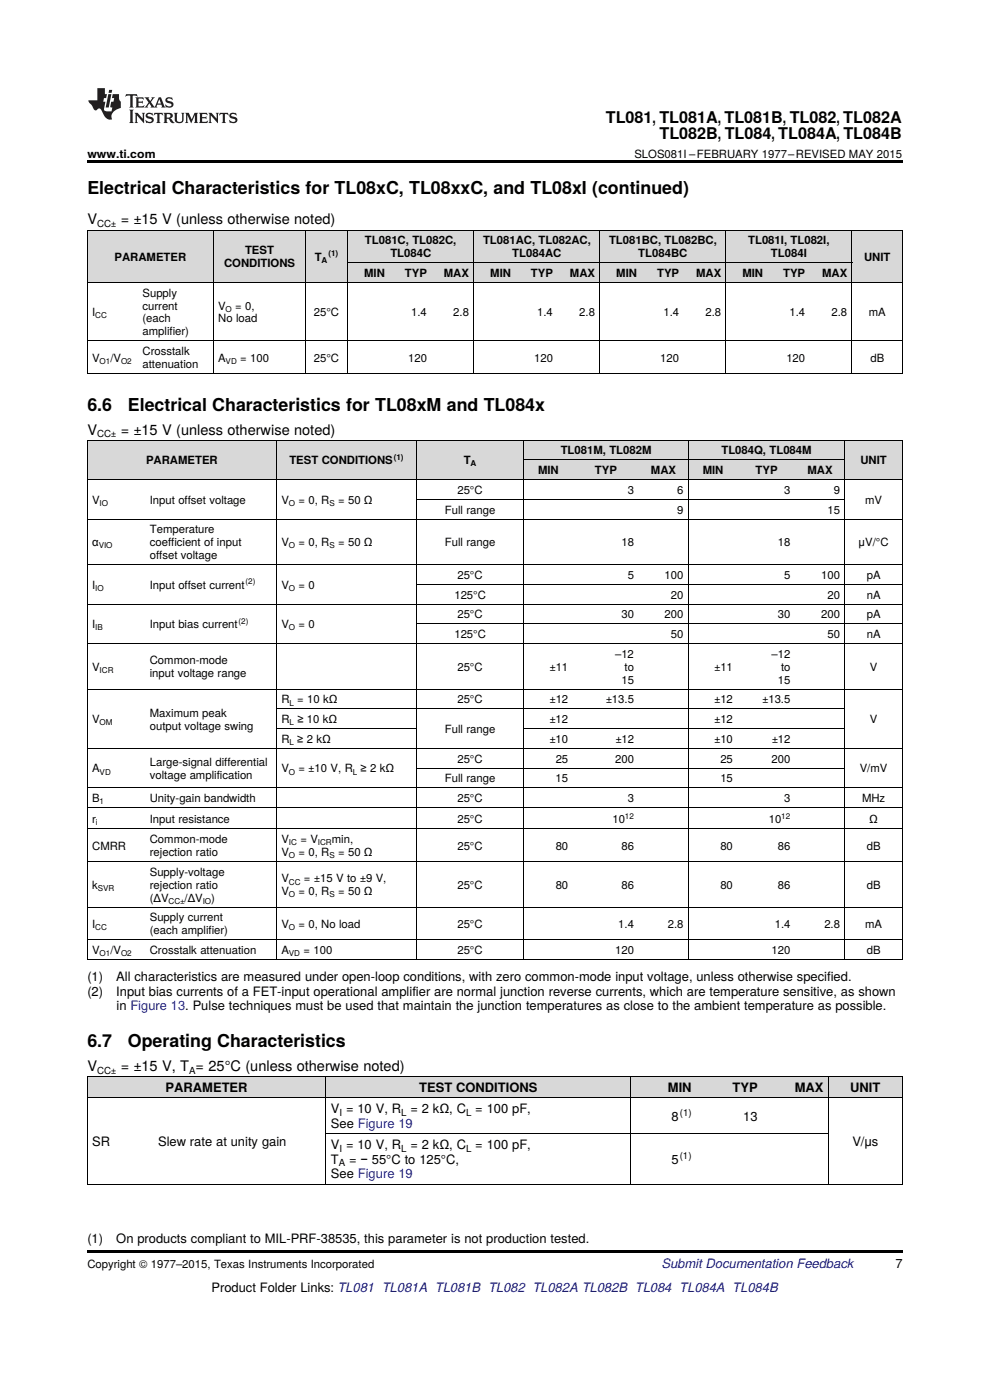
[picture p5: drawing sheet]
<svg xmlns="http://www.w3.org/2000/svg" width="210mm" height="297mm" viewBox="0 0 210 297" stroke-linecap="round" stroke-linejoin="round" font-family="sans-serif">
<defs><g id="words">
<g font-size="3.8">
<text x="18.5" y="41.1">Electrical Characteristics for TL08xC, TL08xxC, and TL08xI (continued)</text>
<text x="18.5" y="87.2">6.6</text>
<text x="27.1" y="87.2">Electrical Characteristics for TL08xM and TL084x</text>
<text x="18.5" y="222.1">6.7</text>
<text x="27.1" y="222.1">Operating Characteristics</text>
</g>
<g font-size="3.4">
<text x="128.5" y="26">TL081, TL081A, TL081B, TL082, TL082A</text>
<text x="139.9" y="29.4">TL082B, TL084, TL084A, TL084B</text>
</g>
<g font-size="3.1">
<text x="18.5" y="47.6">V</text>
<text x="25.6" y="47.6">= ±15 V (unless otherwise noted)</text>
<text x="18.5" y="92.2">V</text>
<text x="25.6" y="92.2">= ±15 V (unless otherwise noted)</text>
<text x="18.5" y="227.1">V</text>
<text x="25.6" y="227.1">= ±15 V, T = 25°C (unless otherwise noted)</text>
</g>
<g font-size="2.7">
<text x="18.5" y="208.1">(1)</text>
<text x="24.7" y="208.1">All characteristics are measured under open-loop conditions, with zero common-mode input voltage, unless otherwise specified.</text>
<text x="18.5" y="211.2">(2)</text>
<text x="24.7" y="211.2">Input bias currents of a FET-input operational amplifier are normal junction reverse currents, which are temperature sensitive, as shown</text>
<text x="24.7" y="214.3">in Figure 13. Pulse techniques must be used that maintain the junction temperatures as close to the ambient temperature as possible.</text>
<text x="35.1" y="231.7">PARAMETER</text>
<text x="88.9" y="231.7">TEST CONDITIONS</text>
<text x="141.7" y="231.7">MIN</text>
<text x="155.4" y="231.7">TYP</text>
<text x="168.6" y="231.7">MAX</text>
<text x="180.4" y="231.7">UNIT</text>
<text x="70.2" y="236.2">V = 10 V, R</text>
<text x="70.2" y="239.3">See Figure 19</text>
<text x="87.1" y="236.2">= 2 kΩ, C</text>
<text x="100.8" y="236.2">= 100 pF,</text>
<text x="142.4" y="237.8">8</text>
<text x="157.7" y="237.8">13</text>
<text x="19.6" y="243.1">SR</text>
<text x="33.5" y="243.1">Slew rate at unity gain</text>
<text x="70.2" y="243.8">V = 10 V, R</text>
<text x="87.1" y="243.8">= 2 kΩ, C</text>
<text x="100.8" y="243.8">= 100 pF,</text>
<text x="180.8" y="243.1">V/μs</text>
<text x="70.2" y="246.9">T</text>
<text x="70.2" y="250">See Figure 19</text>
<text x="74" y="246.9">= − 55°C to 125°C,</text>
<text x="142.4" y="246.9">5</text>
<text x="18.5" y="263.8">(1)</text>
<text x="24.7" y="263.8">On products compliant to MIL-PRF-38535, this parameter is not production tested.</text>
<text x="189.9" y="269">7</text>
<text x="44.8" y="274.2">Product Folder Links: TL081 TL081A TL081B TL082 TL082A TL082B TL084 TL084A TL084B</text>
</g>
<text font-size="2.7" fill="#0000c8" x="140.4" y="269">Submit Documentation Feedback</text>
<g font-size="2.4">
<text x="18.5" y="33.5">www.ti.com</text>
<text x="134.6" y="33.5">SLOS081I –FEBRUARY 1977–REVISED MAY 2015</text>
<text x="52" y="53.9">TEST</text>
<text x="77.4" y="51.8">TL081C, TL082C,</text>
<text x="102.5" y="51.8">TL081AC, TL082AC,</text>
<text x="129.2" y="51.8">TL081BC, TL082BC,</text>
<text x="158.7" y="51.8">TL081I, TL082I,</text>
<text x="24.3" y="55.3">PARAMETER</text>
<text x="47.5" y="56.6">CONDITIONS</text>
<text x="66.8" y="55.3">T</text>
<text x="77.2" y="58.7">MIN</text>
<text x="82.8" y="54.5">TL084C</text>
<text x="85.9" y="58.7">TYP</text>
<text x="94.2" y="58.7">MAX</text>
<text x="104" y="58.7">MIN</text>
<text x="108.7" y="54.5">TL084AC</text>
<text x="112.6" y="58.7">TYP</text>
<text x="120.9" y="58.7">MAX</text>
<text x="130.7" y="58.7">MIN</text>
<text x="135.4" y="54.5">TL084BC</text>
<text x="139.4" y="58.7">TYP</text>
<text x="147.7" y="58.7">MAX</text>
<text x="157.5" y="58.7">MIN</text>
<text x="163.5" y="54.5">TL084I</text>
<text x="166.1" y="58.7">TYP</text>
<text x="174.4" y="58.7">MAX</text>
<text x="183.3" y="55.3">UNIT</text>
<text x="30.2" y="62.9">Supply</text>
<text x="30.2" y="65.7">current</text>
<text x="46.3" y="65.7">V</text>
<text x="49.9" y="65.7">= 0,</text>
<text x="19.6" y="67">I</text>
<text x="30.2" y="68.4">(each</text>
<text x="30.2" y="71.2">amplifier)</text>
<text x="46.3" y="68.4">No load</text>
<text x="66.6" y="67">25°C</text>
<text x="87.2" y="67">1.4</text>
<text x="96.1" y="67">2.8</text>
<text x="114" y="67">1.4</text>
<text x="122.9" y="67">2.8</text>
<text x="140.7" y="67">1.4</text>
<text x="149.6" y="67">2.8</text>
<text x="167.5" y="67">1.4</text>
<text x="176.4" y="67">2.8</text>
<text x="184.3" y="67">mA</text>
<text x="19.6" y="76.7">V</text>
<text x="23.4" y="76.7">/V</text>
<text x="30.2" y="75.3">Crosstalk</text>
<text x="46.3" y="76.7">A</text>
<text x="51" y="76.7">= 100</text>
<text x="66.6" y="76.7">25°C</text>
<text x="86.6" y="76.7">120</text>
<text x="113.3" y="76.7">120</text>
<text x="140.1" y="76.7">120</text>
<text x="166.8" y="76.7">120</text>
<text x="184.6" y="76.7">dB</text>
<text x="30.2" y="78.1">attenuation</text>
<text x="31" y="98.5">PARAMETER</text>
<text x="61.4" y="98.5">TEST CONDITIONS</text>
<text x="98.4" y="98.5">T</text>
<text x="114.1" y="100.6">MIN</text>
<text x="118.9" y="96.4">TL081M, TL082M</text>
<text x="126.2" y="100.6">TYP</text>
<text x="138.1" y="100.6">MAX</text>
<text x="149.1" y="100.6">MIN</text>
<text x="153" y="96.4">TL084Q, TL084M</text>
<text x="160.3" y="100.6">TYP</text>
<text x="171.3" y="100.6">MAX</text>
<text x="182.5" y="98.5">UNIT</text>
<text x="19.6" y="106.8">V</text>
<text x="31.8" y="106.8">Input offset voltage</text>
<text x="59.7" y="106.8">V</text>
<text x="63.3" y="106.8">= 0, R</text>
<text x="71.7" y="106.8">= 50 Ω</text>
<text x="97" y="104.8">25°C</text>
<text x="133.2" y="104.8">3</text>
<text x="143.6" y="104.8">6</text>
<text x="166.4" y="104.8">3</text>
<text x="176.9" y="104.8">9</text>
<text x="183.5" y="106.8">mV</text>
<text x="31.8" y="113.1">Temperature</text>
<text x="94.4" y="108.9">Full range</text>
<text x="143.6" y="108.9">9</text>
<text x="175.5" y="108.9">15</text>
<text x="19.6" y="115.9">α</text>
<text x="31.8" y="115.9">coefficient of input</text>
<text x="31.8" y="118.6">offset voltage</text>
<text x="59.7" y="115.9">V</text>
<text x="63.3" y="115.9">= 0, R</text>
<text x="71.7" y="115.9">= 50 Ω</text>
<text x="94.4" y="115.9">Full range</text>
<text x="131.8" y="115.9">18</text>
<text x="165" y="115.9">18</text>
<text x="182.1" y="115.9">μV/°C</text>
<text x="19.6" y="124.9">I</text>
<text x="31.8" y="124.9">Input offset current</text>
<text x="59.7" y="124.9">V</text>
<text x="63.3" y="124.9">= 0</text>
<text x="97" y="122.8">25°C</text>
<text x="133.2" y="122.8">5</text>
<text x="141" y="122.8">100</text>
<text x="166.4" y="122.8">5</text>
<text x="174.2" y="122.8">100</text>
<text x="183.9" y="122.8">pA</text>
<text x="96.4" y="127">125°C</text>
<text x="97" y="131.2">25°C</text>
<text x="131.8" y="131.2">30</text>
<text x="141" y="131.2">200</text>
<text x="142.3" y="127">20</text>
<text x="165" y="131.2">30</text>
<text x="174.2" y="131.2">200</text>
<text x="175.5" y="127">20</text>
<text x="183.9" y="131.2">pA</text>
<text x="183.9" y="127">nA</text>
<text x="19.6" y="133.3">I</text>
<text x="31.8" y="133.3">Input bias current</text>
<text x="59.7" y="133.3">V</text>
<text x="63.3" y="133.3">= 0</text>
<text x="96.4" y="135.4">125°C</text>
<text x="142.3" y="135.4">50</text>
<text x="175.5" y="135.4">50</text>
<text x="183.9" y="135.4">nA</text>
<text x="19.6" y="142.3">V</text>
<text x="31.8" y="143.7">input voltage range</text>
<text x="31.8" y="140.9">Common-mode</text>
<text x="97" y="142.3">25°C</text>
<text x="116.6" y="142.3">±11</text>
<text x="130.5" y="139.5">–12</text>
<text x="132.5" y="142.3">to</text>
<text x="151.5" y="142.3">±11</text>
<text x="163.7" y="139.5">–12</text>
<text x="165.7" y="142.3">to</text>
<text x="184.5" y="142.3">V</text>
<text x="59.7" y="149.2">R = 10 kΩ</text>
<text x="97" y="149.2">25°C</text>
<text x="116.6" y="149.2">±12</text>
<text x="128.5" y="149.2">±13.5</text>
<text x="131.8" y="145">15</text>
<text x="151.5" y="149.2">±12</text>
<text x="161.7" y="149.2">±13.5</text>
<text x="165" y="145">15</text>
<text x="19.6" y="153.4">V</text>
<text x="31.8" y="152">Maximum peak</text>
<text x="31.8" y="154.8">output voltage swing</text>
<text x="59.7" y="153.4">R ≥ 10 kΩ</text>
<text x="94.4" y="155.5">Full range</text>
<text x="116.6" y="153.4">±12</text>
<text x="151.5" y="153.4">±12</text>
<text x="184.5" y="153.4">V</text>
<text x="59.7" y="157.6">R ≥ 2 kΩ</text>
<text x="97" y="161.8">25°C</text>
<text x="116.6" y="157.6">±10</text>
<text x="117.9" y="161.8">25</text>
<text x="130.5" y="161.8">200</text>
<text x="130.5" y="157.6">±12</text>
<text x="151.5" y="157.6">±10</text>
<text x="152.8" y="161.8">25</text>
<text x="163.7" y="161.8">200</text>
<text x="163.7" y="157.6">±12</text>
<text x="19.6" y="163.9">A</text>
<text x="31.8" y="162.5">Large-signal differential</text>
<text x="31.8" y="165.2">voltage amplification</text>
<text x="59.7" y="163.9">V</text>
<text x="63.3" y="163.9">= ±10 V, R ≥ 2 kΩ</text>
<text x="94.4" y="166">Full range</text>
<text x="117.9" y="166">15</text>
<text x="152.8" y="166">15</text>
<text x="182.4" y="163.9">V/mV</text>
<text x="19.6" y="170.2">B</text>
<text x="31.8" y="170.2">Unity-gain bandwidth</text>
<text x="97" y="170.2">25°C</text>
<text x="133.2" y="170.2">3</text>
<text x="166.4" y="170.2">3</text>
<text x="182.9" y="170.2">MHz</text>
<text x="19.6" y="174.5">r</text>
<text x="31.8" y="174.5">Input resistance</text>
<text x="31.8" y="178.9">Common-mode</text>
<text x="59.7" y="178.9">V</text>
<text x="63.7" y="178.9">= V</text>
<text x="70.4" y="178.9">min,</text>
<text x="97" y="174.5">25°C</text>
<text x="129.9" y="174.7">10</text>
<text x="163.1" y="174.7">10</text>
<text x="184.4" y="174.5">Ω</text>
<text x="19.6" y="180.2">CMRR</text>
<text x="31.8" y="181.6">rejection ratio</text>
<text x="31.8" y="185.8">Supply-voltage</text>
<text x="59.7" y="181.6">V</text>
<text x="63.3" y="181.6">= 0, R</text>
<text x="71.7" y="181.6">= 50 Ω</text>
<text x="97" y="180.2">25°C</text>
<text x="117.9" y="180.2">80</text>
<text x="131.8" y="180.2">86</text>
<text x="152.8" y="180.2">80</text>
<text x="165" y="180.2">86</text>
<text x="183.9" y="180.2">dB</text>
<text x="19.6" y="188.5">k</text>
<text x="31.8" y="188.5">rejection ratio</text>
<text x="31.8" y="191.3">(ΔV</text>
<text x="39.2" y="191.3">/ΔV</text>
<text x="44.8" y="191.3">)</text>
<text x="59.7" y="187.2">V</text>
<text x="59.7" y="189.9">V</text>
<text x="63.3" y="189.9">= 0, R</text>
<text x="64.5" y="187.2">= ±15 V to ±9 V,</text>
<text x="71.7" y="189.9">= 50 Ω</text>
<text x="97" y="188.5">25°C</text>
<text x="117.9" y="188.5">80</text>
<text x="131.8" y="188.5">86</text>
<text x="152.8" y="188.5">80</text>
<text x="165" y="188.5">86</text>
<text x="183.9" y="188.5">dB</text>
<text x="19.6" y="196.8">I</text>
<text x="31.8" y="195.5">Supply current</text>
<text x="59.7" y="196.8">V</text>
<text x="63.3" y="196.8">= 0, No load</text>
<text x="97" y="196.8">25°C</text>
<text x="131.1" y="196.8">1.4</text>
<text x="141.6" y="196.8">2.8</text>
<text x="164.4" y="196.8">1.4</text>
<text x="174.9" y="196.8">2.8</text>
<text x="183.5" y="196.8">mA</text>
<text x="19.6" y="202.4">V</text>
<text x="23.4" y="202.4">/V</text>
<text x="31.8" y="198.2">(each amplifier)</text>
<text x="31.8" y="202.4">Crosstalk attenuation</text>
<text x="59.7" y="202.4">A</text>
<text x="64.4" y="202.4">= 100</text>
<text x="97" y="202.4">25°C</text>
<text x="130.5" y="202.4">120</text>
<text x="163.7" y="202.4">120</text>
<text x="183.9" y="202.4">dB</text>
<text x="18.5" y="269">Copyright © 1977–2015, Texas Instruments Incorporated</text>
</g>
<g font-size="2.1">
<text x="20.6" y="48.2">CC±</text>
<text x="20.6" y="92.8">CC±</text>
<text x="20.6" y="227.8">CC±</text>
<text x="40.1" y="227.8">A</text>
<text x="72" y="236.8">I</text>
<text x="85.1" y="236.8">L</text>
<text x="98.9" y="236.8">L</text>
<text x="144.2" y="236.7">(1)</text>
<text x="72" y="244.4">I</text>
<text x="85.1" y="244.4">L</text>
<text x="98.9" y="244.4">L</text>
<text x="144.2" y="245.8">(1)</text>
<text x="71.9" y="247.5">A</text>
</g>
<g font-size="1.7">
<text x="68.2" y="55.7">A</text>
<text x="69.7" y="54.3">(1)</text>
<text x="20.2" y="67.5">CC</text>
<text x="47.9" y="66.1">O</text>
<text x="21.1" y="77.2">O1</text>
<text x="25.7" y="77.2">O2</text>
<text x="47.9" y="77.2">VD</text>
<text x="83.5" y="97.5">(1)</text>
<text x="99.8" y="99">A</text>
<text x="21.1" y="107.3">IO</text>
<text x="61.3" y="107.3">O</text>
<text x="69.9" y="107.3">S</text>
<text x="20.9" y="116.3">VIO</text>
<text x="61.3" y="116.3">O</text>
<text x="69.9" y="116.3">S</text>
<text x="20.2" y="125.4">IO</text>
<text x="52.1" y="123.9">(2)</text>
<text x="61.3" y="125.4">O</text>
<text x="20.2" y="133.7">IB</text>
<text x="50.6" y="132.3">(2)</text>
<text x="61.3" y="133.7">O</text>
<text x="21.1" y="142.8">ICR</text>
<text x="61.4" y="149.7">L</text>
<text x="21.1" y="153.9">OM</text>
<text x="61.4" y="153.9">L</text>
<text x="61.4" y="158.1">L</text>
<text x="21.1" y="164.4">VD</text>
<text x="61.3" y="164.4">O</text>
<text x="74.8" y="164.4">L</text>
<text x="21.1" y="170.6">1</text>
<text x="132.6" y="173.7">12</text>
<text x="165.7" y="173.7">12</text>
<text x="20.3" y="175">i</text>
<text x="61.3" y="179.3">IC</text>
<text x="67.4" y="179.3">ICR</text>
<text x="61.3" y="182.1">O</text>
<text x="69.9" y="182.1">S</text>
<text x="20.8" y="189">SVR</text>
<text x="35.8" y="191.8">CC±</text>
<text x="43" y="191.8">IO</text>
<text x="61.3" y="187.7">CC</text>
<text x="61.3" y="190.4">O</text>
<text x="69.9" y="190.4">S</text>
<text x="20.2" y="197.3">CC</text>
<text x="61.3" y="197.3">O</text>
<text x="21.1" y="202.9">O1</text>
<text x="25.7" y="202.9">O2</text>
<text x="61.3" y="202.9">VD</text>
</g>
</g></defs>
<g fill="#d8d8d8">
<path d="M18.5 228.4h14v4.5h-14z"/>
<path d="M32.5 228.4h36.7v4.5h-36.7z"/>
<path d="M69.2 228.4h27.9v4.5h-27.9z"/>
<path d="M97.1 228.4h36.7v4.5h-36.7z"/>
<path d="M133.8 228.4h14v4.5h-14z"/>
<path d="M147.8 228.4h14v4.5h-14z"/>
<path d="M161.8 228.4h13.9v4.5h-13.9z"/>
<path d="M175.7 228.4h15.7v4.5h-15.7z"/>
<path d="M18.5 93.4h12.2v8.4h-12.2z"/>
<path d="M30.7 93.4h28v8.4h-28z"/>
<path d="M58.7 93.4h29.7v8.4h-29.7z"/>
<path d="M88.4 93.4h22.7v8.4h-22.7z"/>
<path d="M111.1 97.6h10.5v4.2h-10.5z"/>
<path d="M121.6 97.6h13.9v4.2h-13.9z"/>
<path d="M135.5 97.6h10.5v4.2h-10.5z"/>
<path d="M146 97.6h10.5v4.2h-10.5z"/>
<path d="M156.5 97.6h12.3v4.2h-12.3z"/>
<path d="M168.8 97.6h10.4v4.2h-10.4z"/>
<path d="M179.2 93.4h12.2v8.4h-12.2z"/>
<path d="M111.1 93.4h10.5v4.2h-10.5z"/>
<path d="M121.6 93.4h13.9v4.2h-13.9z"/>
<path d="M135.5 93.4h10.5v4.2h-10.5z"/>
<path d="M146 93.4h10.5v4.2h-10.5z"/>
<path d="M156.5 93.4h12.3v4.2h-12.3z"/>
<path d="M168.8 93.4h10.4v4.2h-10.4z"/>
<path d="M18.5 48.9h10.7v11.1h-10.7z"/>
<path d="M29.2 48.9h16.1v11.1h-16.1z"/>
<path d="M45.3 48.9h19.6v11.1h-19.6z"/>
<path d="M64.9 48.9h8.9v11.1h-8.9z"/>
<path d="M73.8 55.8h8.9v4.2h-8.9z"/>
<path d="M82.7 55.8h8.9v4.2h-8.9z"/>
<path d="M91.6 55.8h8.9v4.2h-8.9z"/>
<path d="M100.5 55.8h8.9v4.2h-8.9z"/>
<path d="M109.4 55.8h8.9v4.2h-8.9z"/>
<path d="M118.3 55.8h9v4.2h-9z"/>
<path d="M127.3 55.8h8.9v4.2h-8.9z"/>
<path d="M136.2 55.8h8.9v4.2h-8.9z"/>
<path d="M145.1 55.8h8.9v4.2h-8.9z"/>
<path d="M154 55.8h8.9v4.2h-8.9z"/>
<path d="M162.9 55.8h8.9v4.2h-8.9z"/>
<path d="M171.8 55.8h9v4.2h-9z"/>
<path d="M180.8 48.9h10.6v11.1h-10.6z"/>
<path d="M73.8 48.9h8.9v6.9h-8.9z"/>
<path d="M82.7 48.9h8.9v6.9h-8.9z"/>
<path d="M91.6 48.9h8.9v6.9h-8.9z"/>
<path d="M100.5 48.9h8.9v6.9h-8.9z"/>
<path d="M109.4 48.9h8.9v6.9h-8.9z"/>
<path d="M118.3 48.9h9v6.9h-9z"/>
<path d="M127.3 48.9h8.9v6.9h-8.9z"/>
<path d="M136.2 48.9h8.9v6.9h-8.9z"/>
<path d="M145.1 48.9h8.9v6.9h-8.9z"/>
<path d="M154 48.9h8.9v6.9h-8.9z"/>
<path d="M162.9 48.9h8.9v6.9h-8.9z"/>
<path d="M171.8 48.9h9v6.9h-9z"/>
</g>
<g fill="#000">
<path d="M18.5 34h173v.5h-173zM18.5 79.3h.1zM45.2 79.3h.1zM64.7 79.3h.2zM73.7 79.3h.1zM82.6 79.3h.1zM91.5 79.3h.1zM100.4 79.3h.1zM109.3 79.3h.1zM118.2 79.3h.1zM127.2 79.3h.1zM136.1 79.3h.1z"/>
<path d="M145 79.3h.1zM153.9 79.3h.1zM162.8 79.3h.1zM171.7 79.3h.1zM180.7 79.3h.1zM191.3 79.3h.1zM18.5 203.6h.1zM58.6 203.6h.1zM88.3 203.6h.1zM111 203.6h.1zM121.5 203.6h.1zM135.4 203.6h.1z"/>
<path d="M145.9 203.6h.1zM156.4 203.6h.1zM168.7 203.6h.1zM179.1 203.6h.1zM191.3 203.6h.1zM18.5 265.2h173v.6h-173z"/>
</g>
<g fill="none" stroke="#000" stroke-width=".21">
<path d="M18.5 59.9h172.9M18.5 48.8h172.9M18.6 48.8v30.5M45.2 48.8v30.5M64.8 48.8v30.5M73.7 48.8v30.5M73.8 55.7h106.9M100.5 48.8v30.5M127.2 48.8v30.5M153.9 48.8v30.5M180.7 48.8v30.5M191.4 48.8v30.5"/>
<path d="M18.5 79.3h172.9M18.5 72.3h172.9M18.5 93.4h172.9M18.6 93.4v110.2M58.6 93.4v110.2M88.3 93.4v110.2M111.1 93.4v110.2M111.1 97.6h68.1M146 93.4v110.2M179.2 93.4v110.2M191.4 93.4v110.2M18.5 119.8h172.9"/>
<path d="M18.5 110.1h172.9M18.5 101.7h172.9M88.4 105.9h90.8M18.5 136.5h172.9M18.5 128.2h172.9M88.4 132.4h103M88.4 124h103M18.5 158.8h172.9M18.5 146.2h172.9M58.7 154.6h29.7M58.7 150.4h120.5M111.1 154.6h68.1"/>
<path d="M18.5 175.9h172.9M18.5 171.3h172.9M18.5 167.1h172.9M88.4 163h90.8M18.5 199.4h172.9M18.5 192.5h172.9M18.5 182.8h172.9M18.5 203.6h172.9M18.5 232.9h172.9M18.5 228.3h172.9M18.6 228.3v22.9M69.1 228.3v22.9"/>
<path d="M133.7 228.3v22.9M175.7 228.3v22.9M191.4 228.3v22.9M18.5 251.2h172.9M69.2 240.5h106.5"/>
</g>
<g fill="#231f20">
<path d="M26.7 20l-.1 .5 .5-.2h.5v.1v2.1l-.2 .3h1l-.3-.3v-2.1l.1-.1h.5l.4 .2-.1-.5zM28.7 20.6l.2 .4v1.5l-.2 .3h1.8l.1-.5a1.01 1.01 0 0 1-1.2 .1v-.6l.9 .2v-.6l-.4 .2h-.5v-.7h.8l.3 .3-.1-.6zM30.6 20.6l.9 1.1-.9 1.1h.8l-.1-.3 .4-.6 .4 .7-.2 .2h1.5l-.2-.2 .1-.4h.9l.1 .5-.1 .1h.9l-1-2.2h-.4l-.9 2.1-.8-1 .9-1.1h-.8l.1 .4-.3 .5-.4-.7 .2-.2zM33.8 21l.3 1h-.7zM35.3 20.8a.61 .61 0 0 0-.2 .7 .61 .61 0 0 0 .6 .4l.5 .1 .2 .2a.86 .86 0 0 1-1.4 0l.2 .6 .1-.1a1.08 1.08 0 0 0 1.5-.5 1.1 1.1 0 0 0-1.2-.8l-.1-.4 .4-.1 .8 .3-.2-.6zM27.4 23.3l.2 .3v2.1l-.2 .4h1l-.3-.4v-2.1l.3-.3zM28.5 23.9l.3 .4v1.4l-.3 .4h.8l-.3-.4 .1-1.2 1.5 1.6v-1.8l.2-.4h-.7l.2 .4v.9l-1.1-1.3zM31.1 24.1a.61 .61 0 0 0-.2 .6 .61 .61 0 0 0 .6 .4l.6 .2 .1 .2a.87 .87 0 0 1-1.4 0l.2 .6 .1-.1a1.08 1.08 0 0 0 1.5-.5 1.1 1.1 0 0 0-1.2-.9l-.1-.3 .4-.1 .8 .3-.2-.6zM32.7 23.9l-.1 .6 .4-.3 .4 .1v1.4l-.3 .4h1l-.3-.4v-1.4l.4-.1 .4 .3-.1-.6zM34.7 23.9l.2 .4v1.4l-.2 .4h.9l-.2-.4v-.5l.5 .2a.74 .74 0 0 0 1.1 .6l-.9-.9a.57 .57 0 0 0 .5-.8l-.4-.3zM35.4 24.2h.1a.44 .44 0 0 1 .5 .1 .44 .44 0 0 1 .1 .5l-.7 .2zM36.8 23.9l.2 .2a2.28 2.28 0 0 0 .4 1.9 .97 .97 0 0 0 1.5-.6v-1.1l.2-.4h-.7l.2 .2a1.82 1.82 0 0 1-.2 1.7h-.6l-.2-.2-.1-1.3 .2-.4zM39.3 23.9l.2 .4v1.4l-.2 .4h.7l-.3-.4v-1.3l.8 1.7 .8-1.7v1.3l-.2 .4h.9l-.2-.4v-1.4l.2-.4h-.7l-.6 1.4-.7-1.4zM42.2 23.9l.2 .4v1.4l-.2 .4h1.8l.1-.5a1.01 1.01 0 0 1-1.2 .1v-.6l.9 .2v-.6l-.4 .1h-.5v-.6h.8l.3 .3-.1-.6zM44.2 23.9l.2 .4v1.4l-.2 .4h.7l-.2-.4v-1.2l1.5 1.6v-1.8l.2-.4h-.6l.2 .4v.9l-1.1-1.3zM46.6 23.9l-.1 .6 .4-.3 .4 .1v1.4l-.3 .4h.9l-.2-.4v-1.4l.4-.1 .4 .3-.2-.6zM48.9 24.1a.61 .61 0 0 0-.2 .6 .61 .61 0 0 0 .5 .4l.6 .2 .1 .2a.86 .86 0 0 1-1.3 0l.2 .6 .1-.1a1.08 1.08 0 0 0 1.5-.5 1.1 1.1 0 0 0-1.3-.9v-.3l.3-.1 .8 .3-.1-.6z"/>
<path d="M20.7 18.7v2.6h-2l.1 .3 .8 .9a.88 .88 0 0 0 .9 .9 .55 .55 0 0 1 .5-.4 .55 .55 0 0 1 .5 .3l.4 .8a1.48 1.48 0 0 0 1.9 1.2 1.5 1.5 0 0 1 .9-2.1l.9-.3a3.4 3.4 0 0 0-.4-2.1v-.8h-1.3l-.2 .8h.5l-.1 .8h-.5l-.2 .9v.2l.4 .1-.1 .8a1.88 1.88 0 0 1-1.6-.2l.3-1.8h-.5l.2-.8h.4l.2-.8h-.4v-1.3zM23 20l-.6 2.8h.7l.5-2.8zM23.2 19.1l-.2 .6h.7l.1-.6z"/>
</g>
<use href="#words"/>
</svg>
